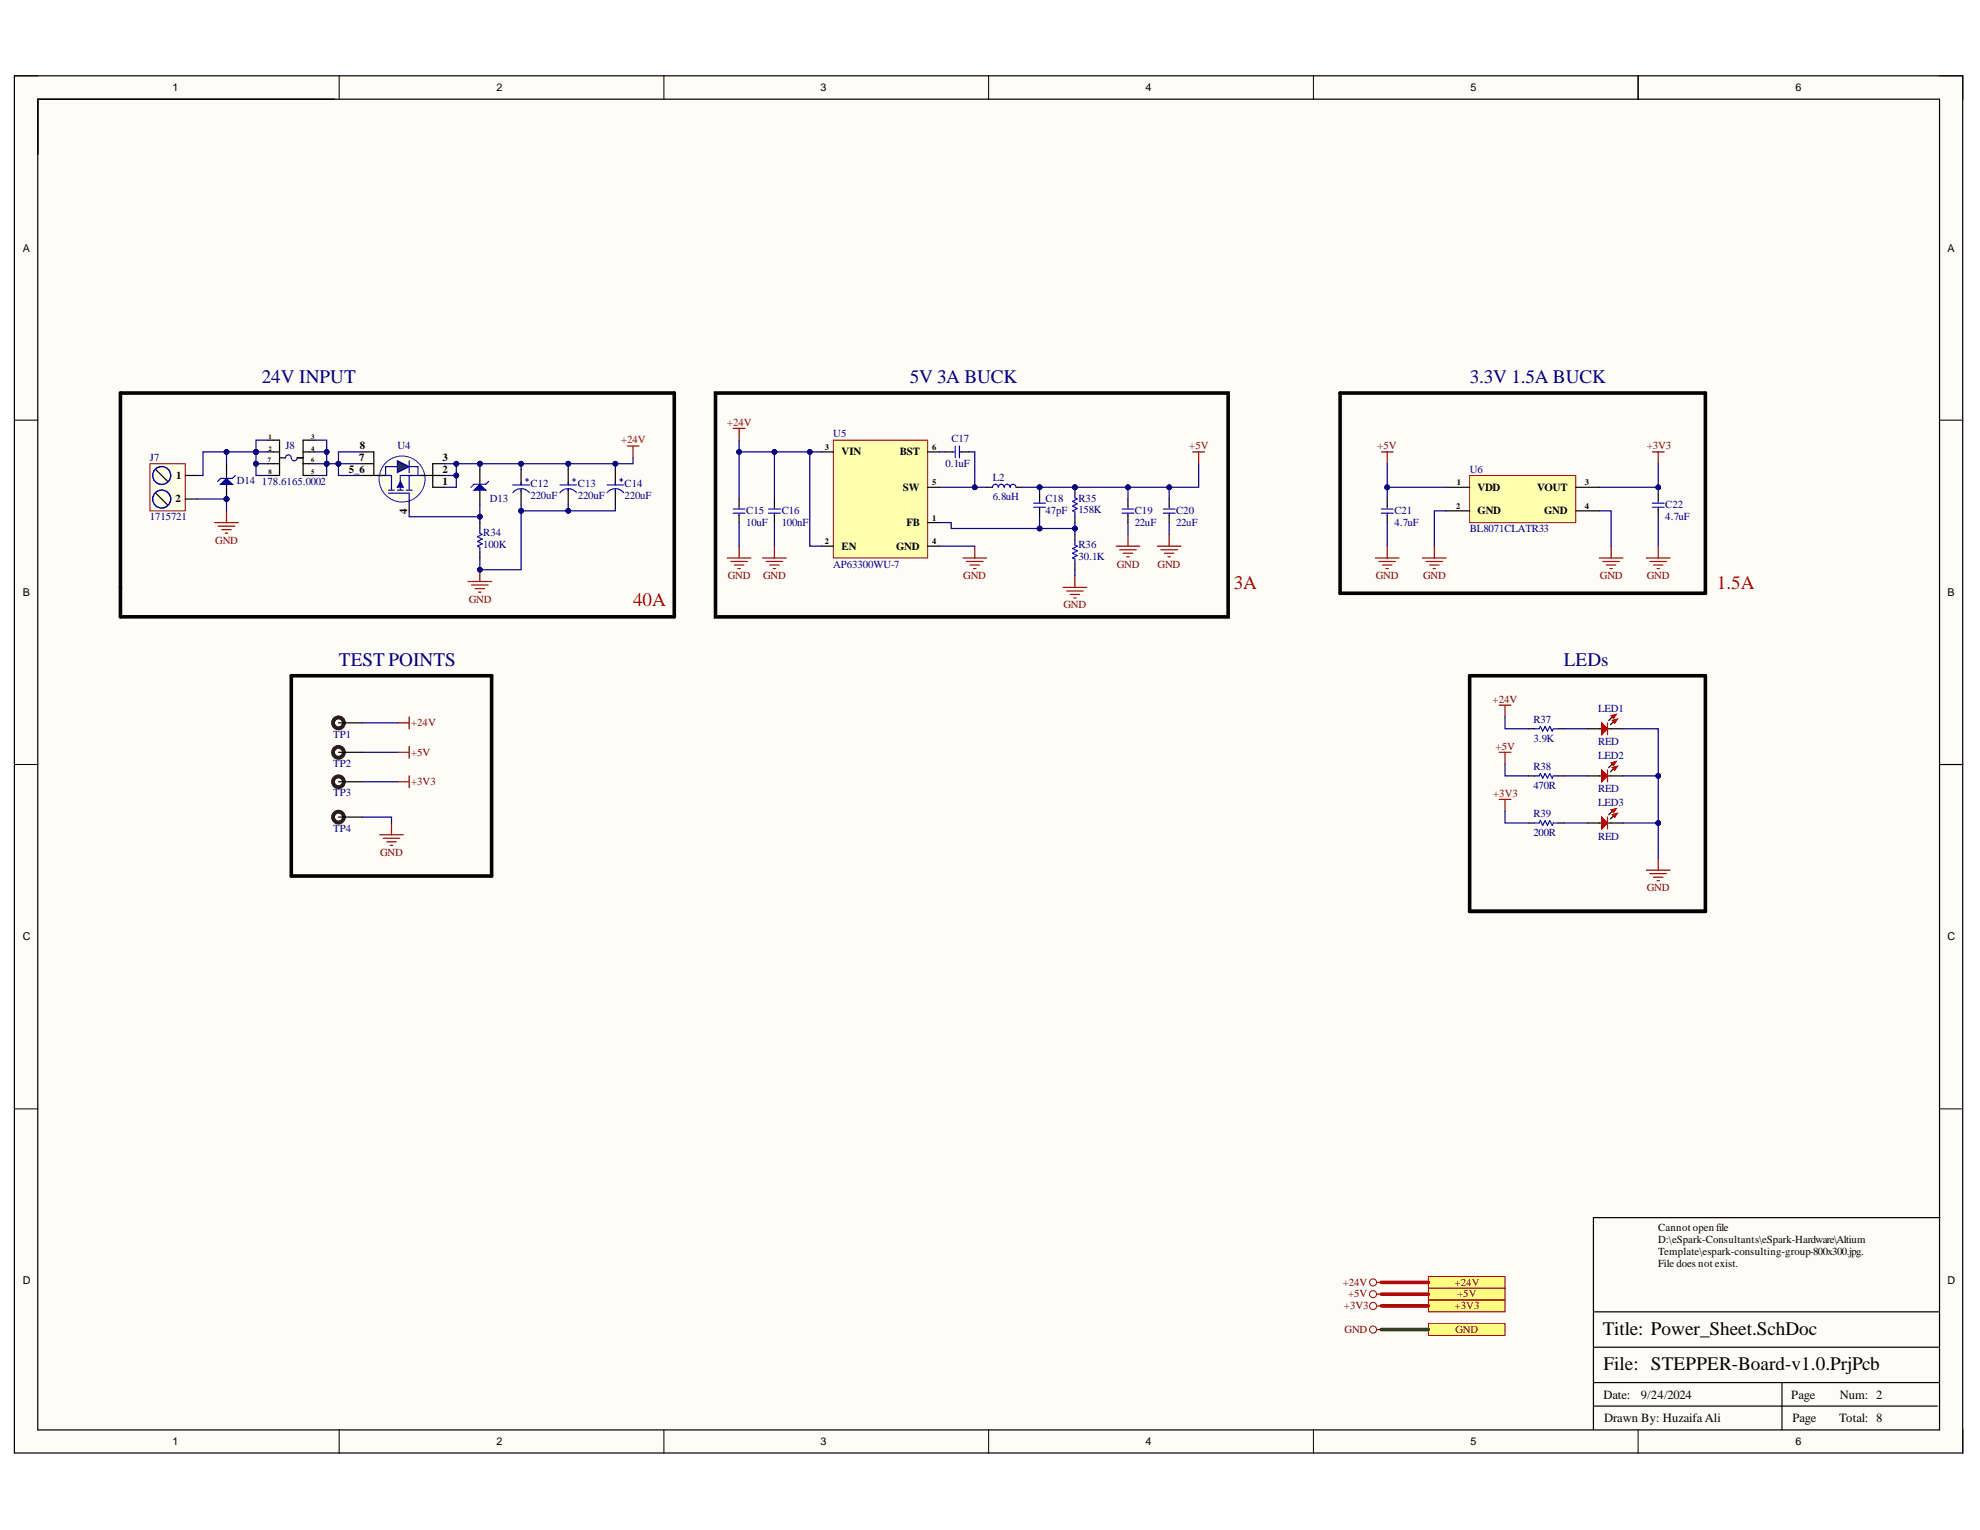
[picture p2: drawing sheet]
<svg xmlns="http://www.w3.org/2000/svg" width="279mm" height="216mm" viewBox="0 0 279 216" stroke-linecap="round" stroke-linejoin="round" font-family="sans-serif">
<defs><g id="words">
<g font-size="2.7" fill="#000080">
<text x="37" y="54">24V INPUT</text>
<text x="128.4" y="54">5V 3A BUCK</text>
<text x="207.4" y="54">3.3V 1.5A BUCK</text>
<text x="47.8" y="93.9">TEST POINTS</text>
<text x="220.7" y="93.9">LEDs</text>
</g>
<g font-size="2.7" fill="#f00">
<text x="174.1" y="83.1">3A</text>
<text x="242.3" y="83.1">1.5A</text>
<text x="89.3" y="85.6">40A</text>
</g>
<g font-size="2.7">
<text x="226.2" y="188.3">Title: Power_Sheet.SchDoc</text>
<text x="226.3" y="193.3">File: STEPPER-Board-v1.0.PrjPcb</text>
</g>
<g font-size="1.8">
<text x="226.3" y="197.4">Date:</text>
<text x="231.5" y="197.4">9/24/2024</text>
<text x="252.8" y="197.4">Page</text>
<text x="259.6" y="197.4">Num: 2</text>
<text x="226.4" y="200.7">Drawn By: Huzaifa Ali</text>
<text x="252.9" y="200.7">Page</text>
<text x="259.5" y="200.7">Total: 8</text>
</g>
<g font-size="1.5">
<text x="24.4" y="12.9">1</text>
<text x="70" y="12.9">2</text>
<text x="115.8" y="12.9">3</text>
<text x="161.7" y="12.9">4</text>
<text x="207.5" y="12.9">5</text>
<text x="253.3" y="12.9">6</text>
<text x="3.2" y="35.5">A</text>
<text x="274.8" y="35.5">A</text>
<text x="50.7" y="65.1">7</text>
<text x="50.8" y="63.4">8</text>
<text x="62.4" y="65.1">3</text>
<text x="118.8" y="64.3">VIN</text>
<text x="127" y="64.3">BST</text>
<text x="24.8" y="70.9">2</text>
<text x="24.9" y="67.6">1</text>
<text x="49.2" y="66.7">5_6</text>
<text x="62.4" y="66.7">2</text>
<text x="62.4" y="68.4">1</text>
<text x="127.4" y="69.3">SW</text>
<text x="208.5" y="69.3">VDD</text>
<text x="216.9" y="69.3">VOUT</text>
<text x="57.4" y="72.5" transform="rotate(-90 57.4 72.5)">4</text>
<text x="118.8" y="77.5">EN</text>
<text x="126.5" y="77.5">GND</text>
<text x="127.9" y="74.2">FB</text>
<text x="208.5" y="72.6">GND</text>
<text x="217.9" y="72.6">GND</text>
<text x="3.2" y="84.1">B</text>
<text x="274.8" y="84.1">B</text>
<text x="3.2" y="132.7">C</text>
<text x="274.8" y="132.7">C</text>
<text x="234" y="173.8">Cannot open file</text>
<text x="234" y="175.5">D:\eSpark-Consultants\eSpark-Hardware\Altium</text>
<text x="234" y="177.2">Template\espark-consulting-group-800x300.jpg.</text>
<text x="234" y="178.8">File does not exist.</text>
<text x="3.2" y="181.2">D</text>
<text x="274.8" y="181.2">D</text>
<text x="24.4" y="203.9">1</text>
<text x="70" y="203.9">2</text>
<text x="115.8" y="203.9">3</text>
<text x="161.7" y="203.9">4</text>
<text x="207.5" y="203.9">5</text>
<text x="253.3" y="203.9">6</text>
</g>
<g font-size="1.5" fill="#000080">
<text x="21.1" y="65.1">J7</text>
<text x="40.3" y="63.4">J8</text>
<text x="56.1" y="63.4">U4</text>
<text x="117.6" y="61.7">U5</text>
<text x="133.4" y="65.9">0.1uF</text>
<text x="134.2" y="62.4">C17</text>
<text x="33.4" y="68.2">D14</text>
<text x="37" y="68.4">178.6165.0002</text>
<text x="69.1" y="70.8">D13</text>
<text x="74.9" y="68.7">C12</text>
<text x="74.9" y="70.4">220uF</text>
<text x="81.5" y="68.7">C13</text>
<text x="81.5" y="70.4">220uF</text>
<text x="88.1" y="68.7">C14</text>
<text x="88.1" y="70.4">220uF</text>
<text x="140.1" y="67.9">L2</text>
<text x="140.1" y="70.6">6.8uH</text>
<text x="147.5" y="70.9">C18</text>
<text x="152.2" y="70.8">R35</text>
<text x="207.4" y="66.7">U6</text>
<text x="235" y="71.7">C22</text>
<text x="21.1" y="73.4">1715721</text>
<text x="68.2" y="75.7">R34</text>
<text x="68.2" y="77.4">100K</text>
<text x="105.3" y="72.6">C15</text>
<text x="105.3" y="74.2">10uF</text>
<text x="110.3" y="72.6">C16</text>
<text x="110.3" y="74.2">100nF</text>
<text x="147.5" y="72.6">47pF</text>
<text x="152.2" y="77.4">R36</text>
<text x="152.2" y="72.4">158K</text>
<text x="160.1" y="72.6">C19</text>
<text x="160.1" y="74.2">22uF</text>
<text x="166" y="72.6">C20</text>
<text x="166" y="74.2">22uF</text>
<text x="196.8" y="72.6">C21</text>
<text x="196.8" y="74.2">4.7uF</text>
<text x="207.4" y="75.1">BL8071CLATR33</text>
<text x="235" y="73.4">4.7uF</text>
<text x="117.6" y="80.1">AP63300WU-7</text>
<text x="152.2" y="79.1">30.1K</text>
<text x="216.4" y="102">R37</text>
<text x="225.5" y="100.5">LED1</text>
<text x="47" y="104.1">TP1</text>
<text x="216.4" y="104.7">3.9K</text>
<text x="225.5" y="105.1">RED</text>
<text x="225.5" y="107.1">LED2</text>
<text x="47" y="108.2">TP2</text>
<text x="47" y="112.4">TP3</text>
<text x="216.4" y="108.7">R38</text>
<text x="216.4" y="111.3">470R</text>
<text x="225.5" y="111.8">RED</text>
<text x="225.5" y="113.7">LED3</text>
<text x="47" y="117.4">TP4</text>
<text x="216.4" y="115.3">R39</text>
<text x="216.4" y="118">200R</text>
<text x="225.5" y="118.5">RED</text>
</g>
<g font-size="1.5" fill="#800000">
<text x="87.6" y="62.6">+24V</text>
<text x="102.6" y="60.1">+24V</text>
<text x="167.8" y="63.4">+5V</text>
<text x="194.4" y="63.4">+5V</text>
<text x="232.4" y="63.4">+3V3</text>
<text x="30.4" y="76.7">GND</text>
<text x="102.7" y="81.7">GND</text>
<text x="107.7" y="81.7">GND</text>
<text x="135.9" y="81.7">GND</text>
<text x="157.6" y="80.1">GND</text>
<text x="163.3" y="80.1">GND</text>
<text x="194.1" y="81.7">GND</text>
<text x="200.8" y="81.7">GND</text>
<text x="225.8" y="81.7">GND</text>
<text x="232.4" y="81.7">GND</text>
<text x="66.1" y="85.1">GND</text>
<text x="150.1" y="85.8">GND</text>
<text x="210.6" y="99.2">+24V</text>
<text x="58" y="102.5">+24V</text>
<text x="58" y="106.6">+5V</text>
<text x="211.1" y="105.8">+5V</text>
<text x="58" y="110.8">+3V3</text>
<text x="210.7" y="112.5">+3V3</text>
<text x="53.6" y="120.8">GND</text>
<text x="232.4" y="125.7">GND</text>
<text x="189.5" y="181.5">+24V</text>
<text x="189.7" y="184.8">+3V3</text>
<text x="190.2" y="183.1">+5V</text>
<text x="205.3" y="181.5">+24V</text>
<text x="205.3" y="184.8">+3V3</text>
<text x="205.6" y="183.1">+5V</text>
<text x="189.7" y="188.1">GND</text>
<text x="205.4" y="188.1">GND</text>
</g>
<g font-size="1.2">
<text x="116.4" y="63.5">3</text>
<text x="131.5" y="63.5">6</text>
<text x="131.5" y="68.5">5</text>
<text x="205.5" y="71.8">2</text>
<text x="205.6" y="68.5">1</text>
<text x="223.7" y="68.5">3</text>
<text x="223.7" y="71.8">4</text>
<text x="116.4" y="76.8">2</text>
<text x="131.5" y="73.5">1</text>
<text x="131.5" y="76.8">4</text>
</g>
<g font-size=".9">
<text x="37.8" y="65.2">7</text>
<text x="37.9" y="61.9">1</text>
<text x="37.9" y="63.6">2</text>
<text x="43.9" y="61.9">3</text>
<text x="43.9" y="63.6">4</text>
<text x="43.9" y="65.2">6</text>
<text x="37.9" y="66.9">8</text>
<text x="43.9" y="66.9">5</text>
</g>
</g></defs>
<g fill="#fffcf8">
<path d="M2 10.7h275v194.4h-275z" fill-rule="evenodd"/>
<path d="M5.4 14h268.3v187.7h-268.3z" fill-rule="evenodd"/>
</g>
<g fill="none" stroke="#000" stroke-width=".14">
<path d="M2 10.7h3.4M47.9 10.7v3.3M93.7 10.7v3.3M139.5 10.7v3.3M185.3 10.7v3.3M231.2 10.7v3.3M273.7 10.7h3.3v3.3M2 59.3h3.4M273.7 59.3h3.3M2 107.9h3.4M273.7 107.9h3.3M2 156.5h3.4"/>
<path d="M273.7 156.5h3.3M47.9 201.7v3.4M93.7 201.7v3.4M139.5 201.7v3.4M185.3 201.7v3.4M231.2 201.7v3.4M277 201.7v3.4"/>
</g>
<path d="M2 10.7h275v194.3h-275zM5.3 14h268.4v187.8h-268.4zM231.2 10.7v3.3M273.7 107.9h3.3M273.7 171.8h-48.8v29.9M224.9 198.4h48.5M224.9 195.1h48.7M224.9 190.1h48.7M224.9 185.1h48.7M251.5 195.1v6.6" fill="none" stroke="#000" stroke-width=".17"/>
<g fill="none" stroke="#800000" stroke-width=".14">
<circle cx="193.8" cy="181" r=".5"/>
<circle cx="193.8" cy="187.6" r=".5"/>
<circle cx="193.8" cy="182.6" r=".5"/>
<circle cx="193.8" cy="184.3" r=".5"/>
</g>
<path d="M194.3 181h.6M194.3 182.6h.6M194.3 184.3h.6M194.3 187.6h.6" fill="none" stroke="#800000" stroke-width=".17"/>
<path d="M201.6 180.1h10.8v1.7h-10.8z" fill-rule="evenodd" fill="#ffff80"/>
<path d="M201.6 180.1h10.8v1.7h-10.8z" fill="none" stroke="#800000" stroke-width=".14"/>
<path d="M201.6 181.8h10.8v1.7h-10.8z" fill-rule="evenodd" fill="#ffff80"/>
<path d="M201.6 181.8h10.8v1.7h-10.8z" fill="none" stroke="#800000" stroke-width=".14"/>
<path d="M201.6 183.5h10.8v1.6h-10.8z" fill-rule="evenodd" fill="#ffff80"/>
<path d="M201.6 183.5h10.8v1.6h-10.8z" fill="none" stroke="#800000" stroke-width=".14"/>
<path d="M201.6 186.8h10.8v1.6h-10.8z" fill-rule="evenodd" fill="#ffff80"/>
<path d="M201.6 186.8h10.8v1.6h-10.8z" fill="none" stroke="#800000" stroke-width=".14"/>
<g fill="none" stroke="#800000" stroke-width=".17">
<path d="M102.6 78.7h3.4M103.1 79.2h2.4M103.5 60.4h1.6M103.6 79.7h1.4M104.3 60.4v1.7M104.3 77.1v1.6M107.6 78.7h3.3M108.1 79.2h2.3M108.6 79.7h1.3M109.3 77.1v1.6M135.9 78.7h3.3M136.4 79.2h2.3"/>
<path d="M136.9 79.7h1.3M137.5 77.1v1.6M157.5 77.1h3.3M158 77.6h2.3M158.5 78.1h1.3M159 78.6h.3M159.2 75.4v1.7M163.3 77.1h3.3M163.8 77.6h2.4M164.3 78.1h1.3M164.8 78.6h.4M165 75.4v1.7"/>
<path d="M168.3 63.8h1.7M169.1 63.8v1.6M194.1 78.7h3.3M194.6 79.2h2.3M194.9 63.8h1.7M195.1 79.7h1.3M195.8 63.8v1.6M195.8 77.1v1.6M200.7 78.7h3.4M201.2 79.2h2.4M201.7 79.7h1.4M202.4 77.1v1.6"/>
<path d="M232.3 78.7h3.4M232.8 79.2h2.4M233.2 63.8h1.6M233.3 79.7h1.4M234 63.8v1.6M234 77.1v1.6M104.1 80.2h.4M109.1 80.2h.3M137.4 80.2h.3M150 82.9h3.3M150.5 83.4h2.3M151 83.9h1.3"/>
<path d="M151.5 84.4h.4M151.7 81.2v1.7M195.6 80.2h.3M202.2 80.2h.4M233.8 80.2h.4M53.6 117.8h3.3M54.1 118.3h2.3M54.6 118.8h1.3M55.1 119.3h.3M55.2 116.1v1.7M56.1 102h1.6M56.1 106.2h1.6"/>
<path d="M56.1 110.3h1.6M57.7 101.2v1.6M57.7 105.3v1.7M57.7 109.5v1.6"/>
</g>
<g fill="none" stroke="#5b0f00" stroke-width=".51">
<circle cx="47.8" cy="102" r=".76"/>
<circle cx="47.8" cy="115.3" r=".76"/>
<circle cx="47.8" cy="106.2" r=".76"/>
<circle cx="47.8" cy="110.3" r=".76"/>
</g>
<path d="M109.3 70.4v1M109.3 72.7v1M133.4 63.8h1M135.6 63.8h1.1M146.7 69.6v1M146.7 71.8v1.1M151.7 75.4v.8M151.7 79.6v.8M47.8 102h3.3M47.8 106.2h3.3M47.8 110.3h3.3M47.8 115.3h3.3" fill="none" stroke="#000" stroke-width=".17"/>
<path d="M189.1 55.5h51.5v28.2h-51.5zM41.1 95.4h28.3v28.2h-28.3z" fill="none" stroke="#000" stroke-width=".51"/>
<g fill="none" stroke="#00f" stroke-width=".17">
<path d="M108.4 72.4h1.7M108.4 71.8h1.7M109.3 71.4v.4M109.3 72.4v.4M134.4 63.8h.3M134.8 62.9v1.7M135.4 63.8h.3M135.4 62.9v1.7M145.9 71.6h1.6M145.9 71h1.6M146.7 70.6v.3M146.7 71.6v.3"/>
<path d="M151.7 76.2v.7l.3 .2-.7 .3 .7 .3-.7 .4 .7 .3-.7 .3 .4 .2v.7"/>
</g>
<circle cx="151.7" cy="68.8" r=".33" fill="#000080"/>
<circle cx="151.7" cy="68.8" r=".33" fill="none" stroke="#000080" stroke-width=".14"/>
<path d="M151.7 68.8v.8" fill="none" stroke="#000" stroke-width=".17"/>
<circle cx="151.7" cy="68.8" r=".33" fill="#000080"/>
<circle cx="151.7" cy="68.8" r=".33" fill="none" stroke="#000080" stroke-width=".14"/>
<path d="M151.7 72.9v.8" fill="none" stroke="#000" stroke-width=".17"/>
<path d="M151.7 69.6v.7l.3 .1-.7 .4 .7 .3-.7 .3 .7 .4-.7 .3 .4 .1v.7" fill="none" stroke="#00f" stroke-width=".17"/>
<path d="M207.4 67.1h15v6.6h-15z" fill-rule="evenodd" fill="#ffffb0"/>
<path d="M207.4 67.1h15v6.6h-15z" fill="none" stroke="#800000" stroke-width=".14"/>
<path d="M204.1 68.8h3.3M204.1 72.1h3.3M222.4 68.8h3.3M222.4 72.1h3.3" fill="none" stroke="#000" stroke-width=".17"/>
<path d="M225.7 78.7h3.3M226.2 79.2h2.3M226.7 79.7h1.3M227.3 77.1v1.6M211.5 99.5h1.7M212.4 99.5v1.7M227.2 80.2h.3" fill="none" stroke="#800000" stroke-width=".17"/>
<path d="M207.4 95.4h33.2v33.2h-33.2z" fill="none" stroke="#000" stroke-width=".51"/>
<circle cx="32" cy="70.4" r=".33" fill="#000080"/>
<circle cx="32" cy="70.4" r=".33" fill="none" stroke="#000080" stroke-width=".14"/>
<path d="M32 68.3v2.1" fill="none" stroke="#000" stroke-width=".17"/>
<circle cx="32" cy="70.4" r=".33" fill="#000080"/>
<circle cx="32" cy="70.4" r=".33" fill="none" stroke="#000080" stroke-width=".14"/>
<path d="M32 65.4v2.1" fill="none" stroke="#000" stroke-width=".17"/>
<path d="M31.1 68.3l.9-.8 .8 .8z" fill="#00f"/>
<g fill="none" stroke="#00f" stroke-width=".17">
<path d="M31.1 68.3l.9-.8 .8 .8zM33.2 67.1l-.4 .4h-1.7l-.4 .4M72.4 68.4h2.3M73.5 68.1v.3M73.5 69v.3M74.2 67.7h.4M74.4 67.5v.4M74.7 69.5a1.47 1.47 0 0 0-2.3 0M79 68.4h2.3M80.2 68.1v.3M80.2 69v.3M80.8 67.7h.4"/>
<path d="M81 67.5v.4M81.3 69.5a1.47 1.47 0 0 0-2.3 0M85.7 68.4h2.3M86.8 68.1v.3M86.8 69v.3M87.5 67.7h.4M87.7 67.5v.4M88 69.5a1.47 1.47 0 0 0-2.3 0"/>
</g>
<path d="M30.3 73.7h3.3M30.8 74.2h2.3M31.3 74.7h1.3M31.8 75.2h.3M32 72.1v1.6M88.5 62.9h1.7M89.3 62.9v1.7" fill="none" stroke="#800000" stroke-width=".17"/>
<path d="M17 55.5h78.1v31.5h-78.1z" fill="none" stroke="#000" stroke-width=".51"/>
<path d="M73.5 66.3v2.1M73.5 69.1v2.2M80.2 66.3v2.1M80.2 69.1v2.2M86.8 66.3v2.1M86.8 69.1v2.2" fill="none" stroke="#000" stroke-width=".17"/>
<path d="M21.2 65.4h4.9v6.7h-4.9z" fill-rule="evenodd" fill="#ffffe8"/>
<path d="M21.2 65.4h4.9v6.7h-4.9z" fill="none" stroke="#800000" stroke-width=".14"/>
<path d="M22 66.3l1.6 1.6M22 69.6l1.6 1.7M26.1 67.1h1.7M26.1 70.4h1.7M227.7 101.8l-.4 .5" fill="none" stroke="#000" stroke-width=".17"/>
<g fill="none" stroke="#00f" stroke-width=".17">
<circle cx="22.8" cy="67.1" r="1.27"/>
<circle cx="22.8" cy="70.4" r="1.27"/>
</g>
<path d="M227.5 101.6l.8-.2-.4 .6z" fill-rule="evenodd" fill="#c00"/>
<path d="M227.5 101.6l.8-.2-.4 .6z" fill="none" stroke="#c00" stroke-width=".14"/>
<path d="M227.5 101.2l-.5 .5" fill="none" stroke="#000" stroke-width=".17"/>
<path d="M227.3 101l.8-.2-.4 .6z" fill-rule="evenodd" fill="#c00"/>
<path d="M227.3 101l.8-.2-.4 .6z" fill="none" stroke="#c00" stroke-width=".14"/>
<path d="M224 102.8h2M226.8 102.8h2.2" fill="none" stroke="#000" stroke-width=".17"/>
<path d="M226.8 102v1.7" fill="none" stroke="#c00" stroke-width=".17"/>
<path d="M226 102l.8 .8-.8 .9z" fill="#c00"/>
<path d="M226 102l.8 .8-.8 .9z" fill="none" stroke="#c00" stroke-width=".17"/>
<path d="M211.5 106.2h1.7M211.5 112.8h1.7M212.4 106.2v1.6M212.4 112.8v1.7M232.3 122.8h3.4M232.8 123.3h2.4M233.3 123.8h1.4M233.8 124.3h.4M234 121.1v1.7" fill="none" stroke="#800000" stroke-width=".17"/>
<path d="M227.7 108.5l-.4 .4" fill="none" stroke="#000" stroke-width=".17"/>
<path d="M227.5 108.3l.8-.2-.4 .6z" fill-rule="evenodd" fill="#c00"/>
<path d="M227.5 108.3l.8-.2-.4 .6z" fill="none" stroke="#c00" stroke-width=".14"/>
<path d="M227.5 107.8l-.5 .5" fill="none" stroke="#000" stroke-width=".17"/>
<path d="M227.3 107.6l.8-.2-.4 .6z" fill-rule="evenodd" fill="#c00"/>
<path d="M227.3 107.6l.8-.2-.4 .6z" fill="none" stroke="#c00" stroke-width=".14"/>
<path d="M224 109.5h2M226.8 109.5h2.2" fill="none" stroke="#000" stroke-width=".17"/>
<path d="M226.8 108.7v1.6" fill="none" stroke="#c00" stroke-width=".17"/>
<path d="M226 108.7l.8 .8-.8 .8z" fill="#c00"/>
<path d="M226 108.7l.8 .8-.8 .8z" fill="none" stroke="#c00" stroke-width=".17"/>
<path d="M227.7 115.1l-.4 .5" fill="none" stroke="#000" stroke-width=".17"/>
<path d="M227.5 114.9l.8-.2-.4 .6z" fill-rule="evenodd" fill="#c00"/>
<path d="M227.5 114.9l.8-.2-.4 .6z" fill="none" stroke="#c00" stroke-width=".14"/>
<path d="M227.5 114.5l-.5 .5" fill="none" stroke="#000" stroke-width=".17"/>
<path d="M227.3 114.3l.8-.2-.4 .6z" fill-rule="evenodd" fill="#c00"/>
<path d="M227.3 114.3l.8-.2-.4 .6z" fill="none" stroke="#c00" stroke-width=".14"/>
<path d="M224 116.1h2M226.8 116.1h2.2" fill="none" stroke="#000" stroke-width=".17"/>
<path d="M226.8 115.3v1.7" fill="none" stroke="#c00" stroke-width=".17"/>
<path d="M226 115.3l.8 .8-.8 .9z" fill="#c00"/>
<path d="M226 115.3l.8 .8-.8 .9z" fill="none" stroke="#c00" stroke-width=".17"/>
<g fill="none" stroke="#000" stroke-width=".17">
<path d="M57.7 70.4v1.7M104.3 70.4v1M104.3 72.7v1M139.2 68.8h.8M143.4 68.8h.8M159.2 70.4v1M159.2 72.7v1M165 70.4v1M165 72.7v1M195.8 70.4v1M195.8 72.7v1M234 69.6v1"/>
<path d="M234 71.8v1.1M215.7 116.1h.8M215.7 109.5h.8M215.7 102.8h.8M219.9 116.1h.8M219.9 109.5h.8M219.9 102.8h.8"/>
</g>
<g fill="none" stroke="#00f" stroke-width=".17">
<path d="M103.5 72.4h1.6M103.5 71.8h1.6M104.3 71.4v.4M104.3 72.4v.4M140 68.8a.42 .42 0 0 1 .5-.5 .42 .42 0 0 1 .4 .5 .42 .42 0 0 1 .4-.5 .42 .42 0 0 1 .4 .5 .42 .42 0 0 1 .4-.5 .42 .42 0 0 1 .4 .5 .42 .42 0 0 1 .5-.5 .42 .42 0 0 1 .4 .5M158.3 72.4h1.7M158.3 71.8h1.7M159.2 71.4v.4M159.2 72.4v.4M164.2 72.4h1.6M164.2 71.8h1.6M165 71.4v.4"/>
<path d="M165 72.4v.4M194.9 72.4h1.7M194.9 71.8h1.7M195.8 71.4v.4M195.8 72.4v.4M233.2 71.6h1.6M233.2 71h1.6M234 70.6v.3M234 71.6v.3M216.5 116.1h.7l.2-.3 .3 .7 .3-.7 .4 .7 .3-.7 .3 .7 .2-.4h.7M216.5 109.5h.7l.2-.3 .3 .6 .3-.6 .4 .6 .3-.6 .3 .6 .2-.3h.7M216.5 102.8h.7l.2-.3 .3 .7 .3-.7 .4 .7 .3-.7 .3 .7 .2-.4h.7"/>
</g>
<path d="M101 55.5h72.3v31.5h-72.3z" fill="none" stroke="#000" stroke-width=".51"/>
<circle cx="56.7" cy="67.6" r="3.2" fill="#ffffe8"/>
<circle cx="56.7" cy="67.6" r="3.2" fill="none" stroke="#00f" stroke-width=".14"/>
<path d="M53.2 67.1h2v2.1M54.8 69.6h2.9v1.2M54.8 69.2h.9M56.1 69.2h.8M57.3 69.2h.9M57.7 67.1v2.1M59.8 67.1h-3.3v2.1" fill="none" stroke="#00f" stroke-width=".17"/>
<path d="M56.5 67.9l.4 .9h-.8z" fill="#00f"/>
<path d="M54.4 67.1v-1.3h4.6v1.3M56.5 67.9l.4 .9h-.8zM57.7 65v1.7" fill="none" stroke="#00f" stroke-width=".17"/>
<path d="M61.1 67.1h1.6" fill="none" stroke="#000" stroke-width=".17"/>
<path d="M56.1 65l1.6 .8-1.6 .9z" fill="#073763"/>
<path d="M56.1 65l1.6 .8-1.6 .9z" fill="none" stroke="#00f" stroke-width=".17"/>
<path d="M51.1 65.4h1.6M51.1 67.1h3.3M51.1 63.8h1.6v3.3M59.4 67.1h1.7M62.7 65.4h-1.6v3.4h1.6M67.7 66.3v2M67.7 69.2v2.1" fill="none" stroke="#000" stroke-width=".17"/>
<path d="M66.9 69.2l.8-.9 .8 .9z" fill="#00f"/>
<path d="M66.9 69.2l.8-.9 .8 .9zM67.7 74.6v.6l.3 .2-.6 .3 .6 .4-.6 .3 .6 .3-.6 .4 .3 .1v.7M69 67.9l-.5 .4h-1.6l-.4 .5" fill="none" stroke="#00f" stroke-width=".17"/>
<path d="M67.7 73.7v.9M67.7 77.9v.8" fill="none" stroke="#000" stroke-width=".17"/>
<path d="M66 82.1h3.4M66.5 82.6h2.4M67 83.1h1.4M67.5 83.6h.4M67.7 80.4v1.7" fill="none" stroke="#800000" stroke-width=".17"/>
<circle cx="67.7" cy="80.4" r=".33" fill="#000080"/>
<circle cx="67.7" cy="80.4" r=".33" fill="none" stroke="#000080" stroke-width=".14"/>
<path d="M117.6 62.1h13.3v16.6h-13.3z" fill-rule="evenodd" fill="#ffffb0"/>
<path d="M117.6 62.1h13.3v16.6h-13.3z" fill="none" stroke="#800000" stroke-width=".14"/>
<g fill="none" stroke="#000" stroke-width=".17">
<path d="M37.8 63.8h1.6M37.8 62.1h1.6v5h-1.6M37.8 65.4h1.6M39.4 64.6h.9M41.9 64.6h.9M42.8 63.8h1.6M42.8 65.4h1.6M44.4 62.1h-1.6v5h1.6M115.9 77.1h1.7M115.9 63.8h1.7M130.9 73.7h1.7M130.9 77.1h1.7"/>
<path d="M130.9 63.8h1.7M130.9 68.8h1.7"/>
</g>
<path d="M40.3 64.6a.42 .42 0 0 1 .4-.4 .42 .42 0 0 1 .4 .4 .42 .42 0 0 0 .4 .4 .42 .42 0 0 0 .4-.4" fill="none" stroke="#00f" stroke-width=".17"/>
<path d="M194.9 181h6.7M194.9 182.6h6.7M194.9 184.3h6.7" fill="none" stroke="#f00" stroke-width=".51"/>
<path d="M194.9 187.6h6.7" fill="none" stroke="#274e13" stroke-width=".51"/>
<path d="M195.8 65.4v3.4h8.3" fill="none" stroke="#000080" stroke-width=".17"/>
<circle cx="195.7" cy="68.8" r=".33" fill="#000080"/>
<circle cx="195.7" cy="68.8" r=".33" fill="none" stroke="#000080" stroke-width=".14"/>
<path d="M195.8 68.8v1.6M204.1 72.1h-1.7v5" fill="none" stroke="#000080" stroke-width=".17"/>
<circle cx="195.7" cy="68.8" r=".33" fill="#000080"/>
<circle cx="195.7" cy="68.8" r=".33" fill="none" stroke="#000080" stroke-width=".14"/>
<path d="M195.8 73.7v3.4M234 68.8v.8M234 72.9v4.2" fill="none" stroke="#000080" stroke-width=".17"/>
<circle cx="234" cy="68.8" r=".33" fill="#000080"/>
<circle cx="234" cy="68.8" r=".33" fill="none" stroke="#000080" stroke-width=".14"/>
<path d="M114.3 63.8v13.3h1.6M51.1 115.3h4.1v.8M51.1 110.3h5M51.1 106.2h5M51.1 102h5" fill="none" stroke="#000080" stroke-width=".17"/>
<circle cx="114.3" cy="63.8" r=".33" fill="#000080"/>
<circle cx="114.3" cy="63.8" r=".33" fill="none" stroke="#000080" stroke-width=".14"/>
<path d="M109.3 63.8v6.6M132.6 77.1h4.9" fill="none" stroke="#000080" stroke-width=".17"/>
<circle cx="109.3" cy="63.8" r=".33" fill="#000080"/>
<circle cx="109.3" cy="63.8" r=".33" fill="none" stroke="#000080" stroke-width=".14"/>
<path d="M104.3 63.8v6.6M104.3 73.7v3.4M132.6 63.8h.8" fill="none" stroke="#000080" stroke-width=".17"/>
<circle cx="104.3" cy="63.8" r=".33" fill="#000080"/>
<circle cx="104.3" cy="63.8" r=".33" fill="none" stroke="#000080" stroke-width=".14"/>
<path d="M109.3 73.7v3.4M146.7 72.9v1.7" fill="none" stroke="#000080" stroke-width=".17"/>
<circle cx="146.7" cy="74.6" r=".33" fill="#000080"/>
<circle cx="146.7" cy="74.6" r=".33" fill="none" stroke="#000080" stroke-width=".14"/>
<path d="M146.7 68.8v.8" fill="none" stroke="#000080" stroke-width=".17"/>
<circle cx="146.7" cy="68.8" r=".33" fill="#000080"/>
<circle cx="146.7" cy="68.8" r=".33" fill="none" stroke="#000080" stroke-width=".14"/>
<path d="M234 65.4v3.4h-8.3" fill="none" stroke="#000080" stroke-width=".17"/>
<circle cx="234" cy="68.8" r=".33" fill="#000080"/>
<circle cx="234" cy="68.8" r=".33" fill="none" stroke="#000080" stroke-width=".14"/>
<path d="M80.2 71.3v.8M225.7 72.1h1.6v5" fill="none" stroke="#000080" stroke-width=".17"/>
<circle cx="80.2" cy="72.1" r=".33" fill="#000080"/>
<circle cx="80.2" cy="72.1" r=".33" fill="none" stroke="#000080" stroke-width=".14"/>
<path d="M73.5 65.4v.9" fill="none" stroke="#000080" stroke-width=".17"/>
<circle cx="73.5" cy="65.4" r=".33" fill="#000080"/>
<circle cx="73.5" cy="65.4" r=".33" fill="none" stroke="#000080" stroke-width=".14"/>
<path d="M80.2 65.4v.9" fill="none" stroke="#000080" stroke-width=".17"/>
<circle cx="80.2" cy="65.4" r=".33" fill="#000080"/>
<circle cx="80.2" cy="65.4" r=".33" fill="none" stroke="#000080" stroke-width=".14"/>
<path d="M229 109.5h5" fill="none" stroke="#000080" stroke-width=".17"/>
<circle cx="234" cy="109.5" r=".33" fill="#000080"/>
<circle cx="234" cy="109.5" r=".33" fill="none" stroke="#000080" stroke-width=".14"/>
<path d="M212.4 101.2v1.6h3.3M212.4 107.8v1.7h3.3M212.4 114.5v1.6h3.3M220.7 102.8h3.3M220.7 109.5h3.3M220.7 116.1h3.3M229 116.1h5v5" fill="none" stroke="#000080" stroke-width=".17"/>
<circle cx="234" cy="116.1" r=".33" fill="#000080"/>
<circle cx="234" cy="116.1" r=".33" fill="none" stroke="#000080" stroke-width=".14"/>
<path d="M86.8 65.4v.9" fill="none" stroke="#000080" stroke-width=".17"/>
<circle cx="86.8" cy="65.4" r=".33" fill="#000080"/>
<circle cx="86.8" cy="65.4" r=".33" fill="none" stroke="#000080" stroke-width=".14"/>
<path d="M36.1 63.8v3.3h1.7" fill="none" stroke="#000080" stroke-width=".17"/>
<circle cx="36.1" cy="65.4" r=".33" fill="#000080"/>
<circle cx="36.1" cy="65.4" r=".33" fill="none" stroke="#000080" stroke-width=".14"/>
<circle cx="36.1" cy="63.8" r=".33" fill="#000080"/>
<circle cx="36.1" cy="63.8" r=".33" fill="none" stroke="#000080" stroke-width=".14"/>
<path d="M37.8 62.1h-1.7v1.7" fill="none" stroke="#000080" stroke-width=".17"/>
<circle cx="36.1" cy="63.8" r=".33" fill="#000080"/>
<circle cx="36.1" cy="63.8" r=".33" fill="none" stroke="#000080" stroke-width=".14"/>
<path d="M46.1 65.4v1.7h-1.7" fill="none" stroke="#000080" stroke-width=".17"/>
<circle cx="46.1" cy="65.4" r=".33" fill="#000080"/>
<circle cx="46.1" cy="65.4" r=".33" fill="none" stroke="#000080" stroke-width=".14"/>
<path d="M44.4 63.8h1.7v1.6" fill="none" stroke="#000080" stroke-width=".17"/>
<circle cx="46.1" cy="63.8" r=".33" fill="#000080"/>
<circle cx="46.1" cy="63.8" r=".33" fill="none" stroke="#000080" stroke-width=".14"/>
<circle cx="46.1" cy="65.4" r=".33" fill="#000080"/>
<circle cx="46.1" cy="65.4" r=".33" fill="none" stroke="#000080" stroke-width=".14"/>
<path d="M44.4 62.1h1.7v1.7" fill="none" stroke="#000080" stroke-width=".17"/>
<circle cx="46.1" cy="63.8" r=".33" fill="#000080"/>
<circle cx="46.1" cy="63.8" r=".33" fill="none" stroke="#000080" stroke-width=".14"/>
<path d="M159.2 68.8v1.6M151.7 80.4v.8" fill="none" stroke="#000080" stroke-width=".17"/>
<circle cx="159.2" cy="68.8" r=".33" fill="#000080"/>
<circle cx="159.2" cy="68.8" r=".33" fill="none" stroke="#000080" stroke-width=".14"/>
<path d="M165 68.8v1.6" fill="none" stroke="#000080" stroke-width=".17"/>
<circle cx="165" cy="68.8" r=".33" fill="#000080"/>
<circle cx="165" cy="68.8" r=".33" fill="none" stroke="#000080" stroke-width=".14"/>
<path d="M136.7 63.8h.8v5M159.2 73.7v1.7M165 73.7v1.7" fill="none" stroke="#000080" stroke-width=".17"/>
<circle cx="137.5" cy="68.8" r=".33" fill="#000080"/>
<circle cx="137.5" cy="68.8" r=".33" fill="none" stroke="#000080" stroke-width=".14"/>
<path d="M169.1 65.4v3.4h-24.9" fill="none" stroke="#000080" stroke-width=".17"/>
<circle cx="146.7" cy="68.8" r=".33" fill="#000080"/>
<circle cx="146.7" cy="68.8" r=".33" fill="none" stroke="#000080" stroke-width=".14"/>
<circle cx="151.7" cy="68.8" r=".33" fill="#000080"/>
<circle cx="151.7" cy="68.8" r=".33" fill="none" stroke="#000080" stroke-width=".14"/>
<circle cx="159.2" cy="68.8" r=".33" fill="#000080"/>
<circle cx="159.2" cy="68.8" r=".33" fill="none" stroke="#000080" stroke-width=".14"/>
<circle cx="165" cy="68.8" r=".33" fill="#000080"/>
<circle cx="165" cy="68.8" r=".33" fill="none" stroke="#000080" stroke-width=".14"/>
<path d="M229 102.8h5v13.3" fill="none" stroke="#000080" stroke-width=".17"/>
<circle cx="234" cy="116.1" r=".33" fill="#000080"/>
<circle cx="234" cy="116.1" r=".33" fill="none" stroke="#000080" stroke-width=".14"/>
<circle cx="234" cy="109.5" r=".33" fill="#000080"/>
<circle cx="234" cy="109.5" r=".33" fill="none" stroke="#000080" stroke-width=".14"/>
<path d="M44.4 65.4h6.7" fill="none" stroke="#000080" stroke-width=".17"/>
<circle cx="46.1" cy="65.4" r=".33" fill="#000080"/>
<circle cx="46.1" cy="65.4" r=".33" fill="none" stroke="#000080" stroke-width=".14"/>
<circle cx="47.8" cy="65.4" r=".33" fill="#000080"/>
<circle cx="47.8" cy="65.4" r=".33" fill="none" stroke="#000080" stroke-width=".14"/>
<path d="M47.8 65.4v1.7h3.3" fill="none" stroke="#000080" stroke-width=".17"/>
<circle cx="47.8" cy="65.4" r=".33" fill="#000080"/>
<circle cx="47.8" cy="65.4" r=".33" fill="none" stroke="#000080" stroke-width=".14"/>
<path d="M51.1 63.8h-3.3v1.6" fill="none" stroke="#000080" stroke-width=".17"/>
<circle cx="47.8" cy="65.4" r=".33" fill="#000080"/>
<circle cx="47.8" cy="65.4" r=".33" fill="none" stroke="#000080" stroke-width=".14"/>
<path d="M64.4 65.4v1.7h-1.7" fill="none" stroke="#000080" stroke-width=".17"/>
<circle cx="64.4" cy="67.1" r=".33" fill="#000080"/>
<circle cx="64.4" cy="67.1" r=".33" fill="none" stroke="#000080" stroke-width=".14"/>
<circle cx="64.4" cy="65.4" r=".33" fill="#000080"/>
<circle cx="64.4" cy="65.4" r=".33" fill="none" stroke="#000080" stroke-width=".14"/>
<path d="M64.4 67.1v1.7h-1.7" fill="none" stroke="#000080" stroke-width=".17"/>
<circle cx="64.4" cy="67.1" r=".33" fill="#000080"/>
<circle cx="64.4" cy="67.1" r=".33" fill="none" stroke="#000080" stroke-width=".14"/>
<path d="M67.7 71.3v1.6h-10v-.8" fill="none" stroke="#000080" stroke-width=".17"/>
<circle cx="67.7" cy="72.9" r=".33" fill="#000080"/>
<circle cx="67.7" cy="72.9" r=".33" fill="none" stroke="#000080" stroke-width=".14"/>
<path d="M67.7 65.4v.9" fill="none" stroke="#000080" stroke-width=".17"/>
<circle cx="67.7" cy="65.4" r=".33" fill="#000080"/>
<circle cx="67.7" cy="65.4" r=".33" fill="none" stroke="#000080" stroke-width=".14"/>
<path d="M67.7 72.9v.8" fill="none" stroke="#000080" stroke-width=".17"/>
<circle cx="67.7" cy="72.9" r=".33" fill="#000080"/>
<circle cx="67.7" cy="72.9" r=".33" fill="none" stroke="#000080" stroke-width=".14"/>
<path d="M86.8 71.3v.8h-13.3" fill="none" stroke="#000080" stroke-width=".17"/>
<circle cx="80.2" cy="72.1" r=".33" fill="#000080"/>
<circle cx="80.2" cy="72.1" r=".33" fill="none" stroke="#000080" stroke-width=".14"/>
<circle cx="73.5" cy="72.1" r=".33" fill="#000080"/>
<circle cx="73.5" cy="72.1" r=".33" fill="none" stroke="#000080" stroke-width=".14"/>
<path d="M73.5 71.3v9.1h-5.8v-1.7" fill="none" stroke="#000080" stroke-width=".17"/>
<circle cx="73.5" cy="72.1" r=".33" fill="#000080"/>
<circle cx="73.5" cy="72.1" r=".33" fill="none" stroke="#000080" stroke-width=".14"/>
<circle cx="67.7" cy="80.4" r=".33" fill="#000080"/>
<circle cx="67.7" cy="80.4" r=".33" fill="none" stroke="#000080" stroke-width=".14"/>
<path d="M27.8 70.4h4.2" fill="none" stroke="#000080" stroke-width=".17"/>
<circle cx="32" cy="70.4" r=".33" fill="#000080"/>
<circle cx="32" cy="70.4" r=".33" fill="none" stroke="#000080" stroke-width=".14"/>
<path d="M32 70.4v1.7" fill="none" stroke="#000080" stroke-width=".17"/>
<circle cx="32" cy="70.4" r=".33" fill="#000080"/>
<circle cx="32" cy="70.4" r=".33" fill="none" stroke="#000080" stroke-width=".14"/>
<path d="M89.3 64.6v.8h-21.6" fill="none" stroke="#000080" stroke-width=".17"/>
<circle cx="67.7" cy="65.4" r=".33" fill="#000080"/>
<circle cx="67.7" cy="65.4" r=".33" fill="none" stroke="#000080" stroke-width=".14"/>
<circle cx="73.5" cy="65.4" r=".33" fill="#000080"/>
<circle cx="73.5" cy="65.4" r=".33" fill="none" stroke="#000080" stroke-width=".14"/>
<circle cx="80.2" cy="65.4" r=".33" fill="#000080"/>
<circle cx="80.2" cy="65.4" r=".33" fill="none" stroke="#000080" stroke-width=".14"/>
<circle cx="86.8" cy="65.4" r=".33" fill="#000080"/>
<circle cx="86.8" cy="65.4" r=".33" fill="none" stroke="#000080" stroke-width=".14"/>
<path d="M32 63.8v1.6" fill="none" stroke="#000080" stroke-width=".17"/>
<circle cx="32" cy="63.8" r=".33" fill="#000080"/>
<circle cx="32" cy="63.8" r=".33" fill="none" stroke="#000080" stroke-width=".14"/>
<path d="M36.1 63.8h-7.5v3.3h-.8" fill="none" stroke="#000080" stroke-width=".17"/>
<circle cx="36.1" cy="63.8" r=".33" fill="#000080"/>
<circle cx="36.1" cy="63.8" r=".33" fill="none" stroke="#000080" stroke-width=".14"/>
<circle cx="32" cy="63.8" r=".33" fill="#000080"/>
<circle cx="32" cy="63.8" r=".33" fill="none" stroke="#000080" stroke-width=".14"/>
<path d="M36.1 63.8h1.7" fill="none" stroke="#000080" stroke-width=".17"/>
<circle cx="36.1" cy="63.8" r=".33" fill="#000080"/>
<circle cx="36.1" cy="63.8" r=".33" fill="none" stroke="#000080" stroke-width=".14"/>
<path d="M36.1 65.4h1.7" fill="none" stroke="#000080" stroke-width=".17"/>
<circle cx="36.1" cy="65.4" r=".33" fill="#000080"/>
<circle cx="36.1" cy="65.4" r=".33" fill="none" stroke="#000080" stroke-width=".14"/>
<path d="M104.3 62.1v1.7h11.6" fill="none" stroke="#000080" stroke-width=".17"/>
<circle cx="104.3" cy="63.8" r=".33" fill="#000080"/>
<circle cx="104.3" cy="63.8" r=".33" fill="none" stroke="#000080" stroke-width=".14"/>
<circle cx="109.3" cy="63.8" r=".33" fill="#000080"/>
<circle cx="109.3" cy="63.8" r=".33" fill="none" stroke="#000080" stroke-width=".14"/>
<circle cx="114.3" cy="63.8" r=".33" fill="#000080"/>
<circle cx="114.3" cy="63.8" r=".33" fill="none" stroke="#000080" stroke-width=".14"/>
<path d="M132.6 73.7h1.6v.9h17.5" fill="none" stroke="#000080" stroke-width=".17"/>
<circle cx="151.7" cy="74.6" r=".33" fill="#000080"/>
<circle cx="151.7" cy="74.6" r=".33" fill="none" stroke="#000080" stroke-width=".14"/>
<circle cx="146.7" cy="74.6" r=".33" fill="#000080"/>
<circle cx="146.7" cy="74.6" r=".33" fill="none" stroke="#000080" stroke-width=".14"/>
<path d="M132.6 68.8h6.6" fill="none" stroke="#000080" stroke-width=".17"/>
<circle cx="137.5" cy="68.8" r=".33" fill="#000080"/>
<circle cx="137.5" cy="68.8" r=".33" fill="none" stroke="#000080" stroke-width=".14"/>
<path d="M151.7 73.7v1.7" fill="none" stroke="#000080" stroke-width=".17"/>
<circle cx="151.7" cy="74.6" r=".33" fill="#000080"/>
<circle cx="151.7" cy="74.6" r=".33" fill="none" stroke="#000080" stroke-width=".14"/>
<path d="M62.7 65.4h5" fill="none" stroke="#000080" stroke-width=".17"/>
<circle cx="64.4" cy="65.4" r=".33" fill="#000080"/>
<circle cx="64.4" cy="65.4" r=".33" fill="none" stroke="#000080" stroke-width=".14"/>
<circle cx="67.7" cy="65.4" r=".33" fill="#000080"/>
<circle cx="67.7" cy="65.4" r=".33" fill="none" stroke="#000080" stroke-width=".14"/>
<use href="#words"/>
</svg>
